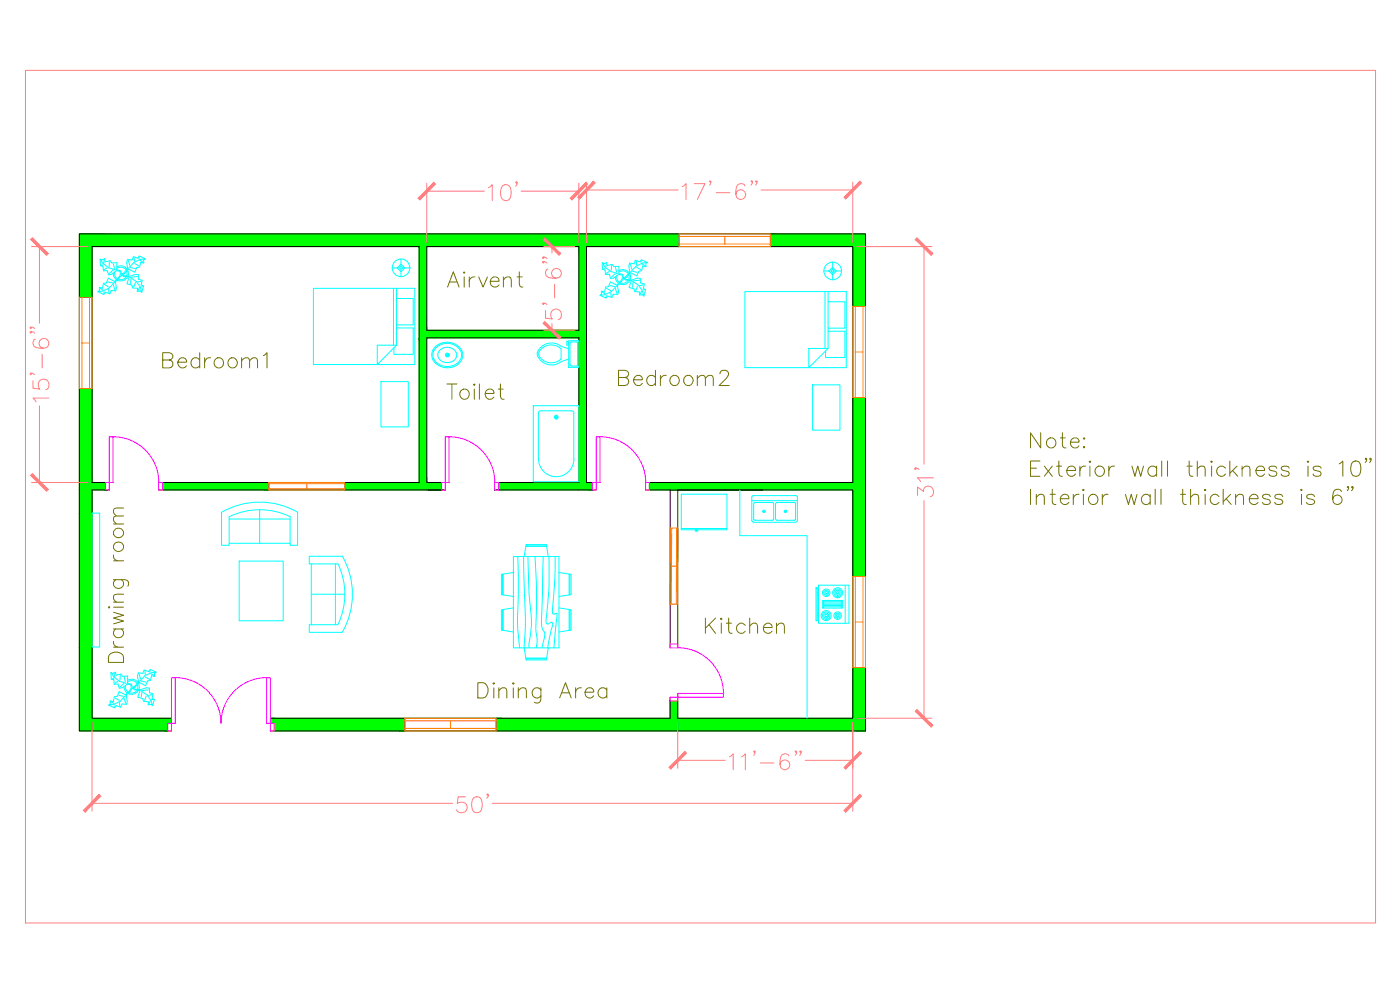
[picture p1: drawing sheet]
<svg xmlns="http://www.w3.org/2000/svg" width="420mm" height="297mm" viewBox="0 0 420 297" stroke-linecap="round" stroke-linejoin="round" font-family="sans-serif">
<defs><g id="words">
<g font-size="10.1" fill="#727200">
<text x="39.5" y="200" transform="rotate(-90 39.5 200)">Drawing room</text>
<text x="142.2" y="212">Dining Area</text>
</g>
<g font-size="9.7" fill="#ff7f7f">
<text x="145.3" y="61.4">10'</text>
<text x="203.6" y="61">17'-6&quot;</text>
<text x="169.3" y="97" transform="rotate(-90 169.3 97)">5'-6&quot;</text>
<text x="15.5" y="121.7" transform="rotate(-90 15.5 121.7)">15'-6&quot;</text>
<text x="281.2" y="150.3" transform="rotate(-90 281.2 150.3)">31'</text>
<text x="217.7" y="232.1">11'-6&quot;</text>
<text x="135.8" y="245.2">50'</text>
</g>
<g font-size="8.4" fill="#727200">
<text x="133" y="87.5">Airvent</text>
<text x="47.6" y="111.5">Bedroom1</text>
<text x="184.5" y="116.8">Bedroom2</text>
<text x="133" y="121">Toilet</text>
<text x="210.6" y="191.2">Kitchen</text>
</g>
</g></defs>
<!-- layer: Hatches -->
<g fill="#0f0" stroke="#0f0" stroke-width=".3">
<path d="M201.1 147h2.3z"/>
<path d="M231.2 70.2l28.5 3.8v-3.8zM231.2 70.2l28.5 3.8h-28.5z"/>
<path d="M23.8 70.2l180 3.8v-3.8zM23.8 70.2l180 3.8h-180z"/>
<path d="M23.8 74l3.8 15.2v-15.2zM23.8 74l3.8 15.2h-3.8z"/>
<path d="M255.9 74l3.8 17.9v-17.9zM255.9 74l3.8 17.9h-3.8z"/>
<path d="M173.7 74l2.3 25.1v-25.1zM173.7 74l2.3 25.1h-2.3z"/>
<path d="M125.8 74l2.3 25.1v-25.1zM125.8 74l2.3 25.1h-2.3z"/>
<path d="M125.8 99.1l50.2 2.3v-2.3zM125.8 99.1l50.2 2.3h-50.2z"/>
<path d="M255.9 119.3l3.8 25.5v-25.5zM255.9 119.3l3.8 25.5h-3.8z"/>
<path d="M173.7 101.4l2.3 43.4v-43.4zM173.7 101.4l2.3 43.4h-2.3z"/>
<path d="M125.8 101.4l2.3 43.4v-43.4zM125.8 101.4l2.3 43.4h-2.3z"/>
<path d="M23.8 116.6l3.8 28.2v-28.2zM23.8 116.6l3.8 28.2h-3.8z"/>
<path d="M194.9 144.8l64.8 2.2v-2.2zM194.9 144.8l64.8 2.2h-64.8z"/>
<path d="M149.6 144.8l28.2 2.2v-2.2zM149.6 144.8l28.2 2.2h-28.2z"/>
<path d="M103.5 144.8l29 2.2v-2.2zM103.5 144.8l29 2.2h-29z"/>
<path d="M48.8 144.8l31.9 2.2v-2.2zM48.8 144.8l31.9 2.2h-31.9z"/>
<path d="M23.8 144.8l7.9 2.2v-2.2zM23.8 144.8l7.9 2.2h-7.9z"/>
<path d="M23.8 147l3.8 7v-7zM23.8 147l3.8 7h-3.8z"/>
<path d="M255.9 147l3.8 26v-26zM255.9 147l3.8 26h-3.8z"/>
<path d="M23.8 154l3.8 40.1v-40.1zM23.8 154l3.8 40.1h-3.8z"/>
<path d="M255.9 200.3l3.8 15.2v-15.2zM255.9 200.3l3.8 15.2h-3.8z"/>
<path d="M201.1 210.3l2.3 5.2v-5.2zM201.1 210.3l2.3 5.2h-2.3z"/>
<path d="M23.8 194.1l3.8 21.4v-21.4zM23.8 194.1l3.8 21.4h-3.8z"/>
<path d="M81.1 215.5l40.4 1.5v-1.5zM81.1 215.5l40.4 1.5h-40.4z"/>
<path d="M23.8 215.5l27.7 1.5v-1.5zM23.8 215.5l27.7 1.5h-27.7z"/>
<path d="M148.9 215.5l110.8 3.8v-3.8zM148.9 215.5l110.8 3.8h-110.8z"/>
<path d="M82.3 217l39.2 2.3v-2.3zM82.3 217l39.2 2.3h-39.2z"/>
<path d="M23.8 217l26.5 2.3v-2.3zM23.8 217l26.5 2.3h-26.5z"/>
</g>
<!-- layer: 0 -->
<g fill="none" stroke="#000" stroke-width=".3">
<path d="M128.1 74h45.6v25.1h-45.6zM32.8 147h-5.2v68.5h23.9M33.9 144.8h-6.3v-70.8h98.2v70.8h-78.2M47.6 147h86M128.5 147.1h5.1M134.8 144.8h-6.7v-43.4h45.6v43.4h-25.3M148.4 147h30.5M148.4 147.1h1.2M180.1 144.8h-4.1v-70.8h79.9v70.8h-62.2M193.7 147h7.4v47.4M201.1 147.1h27.8M203.4 194.4v-47.4h52.5v68.5h-52.5v-7.4"/>
<path d="M51.5 219.3h-27.7v-149.1h235.9v149.1h-178.6M201.1 209.2v6.3h-120"/>
</g>
<!-- layer: Door -->
<g fill="none" stroke="#f0f" stroke-width=".3">
<path d="M32.8 131h1.1v13.8h-1.1zM34 131a13.7 13.7 0 0 1 13.7 13.7M133.6 131h1.2v13.8h-1.2zM134.8 131a13.7 13.7 0 0 1 13.7 13.7M178.9 131h1.2v13.8h-1.2zM180.1 131a13.7 13.7 0 0 1 13.7 13.7M31.7 144.8h1.1v2.2h-1.1zM47.6 144.8h1.2v2.2h-1.2zM132.5 144.8h1.1v2.3h-1.1zM148.4 144.8h1.2v2.3h-1.2zM177.8 144.8h1.1v2.2h-1.1zM193.7 144.8h1.2v2.2h-1.2z"/>
<path d="M201.1 193.2h2.3v1.2h-2.3zM203.4 194.3a13.7 13.7 0 0 1 13.7 13.7M50.3 217h1.2v2.3h-1.2zM51.5 203.4h1.1v13.6h-1.1zM52.6 203.3a13.7 13.7 0 0 1 13.7 13.7 13.7 13.7 0 0 1 13.7-13.7M80 203.4h1.1v13.6h-1.1zM81.1 217h1.2v2.3h-1.2zM201.1 209.2h2.3v1.1h-2.3zM203.4 208.1h13.7v1.1h-13.7z"/>
</g>
<!-- layer: Window -->
<g fill="none" stroke="#ff7f00" stroke-width=".3">
<path d="M203.8 70.2h27.4v3.8h-27.4zM203.8 73.2h27.4M203.8 70.9h27.4M217.5 70.9v2.3M23.8 89.2h3.8v27.4h-3.8zM24.6 89.2v27.4M26.9 89.2v27.4M255.9 91.9h3.8v27.4h-3.8zM256.7 91.9v27.4M259 91.9v27.4M24.6 102.9h2.3M256.7 105.6h2.3"/>
<path d="M80.7 144.8h22.8v2.2h-22.8zM80.7 146.6h22.8M80.7 145.1h22.8M92.1 145.1v1.5M201.2 158.4h2.2v22.9h-2.3zM201.6 158.4l-.1 22.9M203.1 158.4l-.1 22.9M201.5 169.9h1.5M255.9 173h3.8v27.3h-3.8zM256.7 173v27.3M259 173v27.3M256.7 186.6h2.3"/>
<path d="M121.5 215.5h27.4v3.8h-27.4zM121.5 218.6h27.4M121.5 216.3h27.4M135.2 216.3v2.3"/>
</g>
<!-- layer: Blocks -->
<g fill="none" stroke="#0ff" stroke-width=".3">
<path d="M30 77.8l.1 1.9 .8 .2 .2 1.4 1.1-.1 .4 1.3 .9-.2 1.5-1.1 1 .2 .1 .9-.6 1.2-1.1 .9-1.9-.9-.6 1.4-.8 .1-.4 1.5-.9-.3v1l-.4 .3 1.5-.2 1.9-.9 1.6-1.7M30.9 79.5l-.5 .1M31.2 77.9l-.1 1.1M32.8 78.6v1.4M34 79.1l.4 1.5M38.5 78.1l.5 1.6M40.2 77.3l.2 1.1M40.4 79.1l1.2 .7M41.8 77.1l-.1 .5M42 78.1l.9 .5M43.6 77.6l-1.8-.8-.5 .7-1.3-.5-.4 1-1.3-.2-.3 1 .3 1.8-1.3 1.4-.6 .2-.1-.9-1.3-.4 .1-2.1-1.6 .1-.5-.7-1.4 .4-.2-1-.8 .4-.6-.2 .9 1.2 1.7 1.3 2 .7M120.3 79.2l1.2 1.2-1.2 1.1-1.1-1.1z"/>
<path d="M120.3 77.7v2.3M180.7 78.9l.1 1.9 .8 .2 .1 1.4 1.1-.1 .4 1.3 1-.2 1.5-1.1 1 .2 .1 1-.7 1.1-1 .9-1.9-.9-.6 1.4-.8 .1-.4 1.5-.9-.3v1l-.4 .3 1.5-.2 1.9-.9 1.5-1.7M181.9 79.1l-.1 1M183.5 79.7v1.4M189.2 79.2l.4 1.6M191 78.4v1.1M192.4 78.2v.5M192.7 79.2l.9 .5M194.3 78.7l-1.8-.7-.5 .6-1.3-.5-.4 1-1.3-.2-.3 1 .3 1.8-1.3 1.4-.6 .2-.2-.9-1.2-.3v-2.2l-1.5 .1-.5-.7-1.4 .4-.2-1-.8 .4-.6-.2 .9 1.3 1.7 1.2 2 .7M249.9 78.7v2.3M30 86.5l.9 .6M31.3 87.5l-.1 .5"/>
<path d="M31.3 85.3l1.2 .7M32.2 80.3l-1 .6M32.4 84.6l1.4 .3M32.6 86.8l.1 1.1M33.9 81l-1.1 1.1M34 82l.1 .9 .8 1M34 85.5l.4 1.5M34.4 81.7l.2 1.3 .7 .7M35.1 80.5a2.01 2.01 0 0 1 2.8 .6M35.1 80.1a2.35 2.35 0 0 1 3.1 .7M37.9 83l-1.1 .8h-1.4M38 81.4v1.4"/>
<path d="M38.3 83.1a2.35 2.35 0 0 1-3.1 1M38.3 81l.3 1.1-.2 .7M38.6 80.5l1.6-1.7 1.9-1 1.5-.2-.5 .4v.9l-.9-.2-.3 1.4-.9 .1-.5 1.5-1.9-1-1.3 1.5-.6 .1 .5 .4 1.6 .2 1.9-.6 .9 .2v1.3l1.1 .3-.3 1.3 .7 .4-.6 1.9M39 83.1l1.9 1.4 1.2 1.7 .4 1.5-.4-.4-.9 .1 .1-.9-1.4-.1-.3-.9-1.5-.3 .7-2.1-1.7-.2-.7-.4-1.7 2 .3 1.9-.3 .9-1.4-.1-.3 1-1.3-.5-.6 .6-1.7-.8M39.1 80.2l1.5 .4M39.3 83.7l-.1 1.5M40.7 84.7l-.6 1.4M41.2 83l-1.8 .2M41.9 86.2l-.4 1M42.3 85.8h.5M42.4 84.4l-1.1 .2M94.1 86.5h30.4v22.9h-30.4z"/>
<path d="M117.7 80.4h2.3M118.1 86.5v17.1M119 98.4h5v7.9h-5.8v-2M119 89.6h5v7.9h-5M119 86.5v17.1M120.3 80.8v2.2M120.7 80.4h2.3M180.7 87.7l.9 .5M181.6 80.6l-.5 .2M181.9 88.6v.5M182 86.5l1.2 .7M182.9 81.4l-1 .6"/>
<path d="M183 85.7l1.5 .3M183.3 87.9l.1 1.1M184.6 82.1l-1.2 1.1M184.7 86.6l.5 1.5M184.7 83.1l.3 1.3 .7 .6M184.7 80.2l.4 1.5M185.1 82.8l.2 1.3 .7 .7M185.7 81.2a2.35 2.35 0 0 1 3.1 .7M185.8 81.6a2.01 2.01 0 0 1 2.8 .6M188.6 84.1l-1.1 .8h-1.4M188.7 82.5v1.4M189 84.2a2.35 2.35 0 0 1-3.2 1"/>
<path d="M189 82.1l.3 1.1-.2 .7M189.3 81.6l1.6-1.7 1.9-1 1.5-.2-.5 .4v.9l-.9-.2-.3 1.4-.8 .2-.7 1.4-1.9-1-1.2 1.5-.6 .2 .4 .3 1.7 .3 1.8-.7 1 .2v1.3l1.1 .3-.3 1.4 .6 .3-.5 1.9M189.6 84.3l2 1.3 1.2 1.8 .4 1.4-.4-.4-.9 .1 .1-.9-1.5-.1-.2-.8-1.5-.4 .7-2.1-1.7-.2-.7-.4-1.7 2 .3 1.9-.3 .9-1.3-.1-.5 1-1.3-.5-.5 .6-1.7-.8M189.9 81.4l1.4 .3M190 84.8l-.1 1.5M191.1 80.2l1.2 .7M191.3 85.9l-.5 1.3M191.9 84.1l-1.8 .2M192.6 87.4l-.5 .9M192.9 86.9h.6M193.1 85.5l-1.1 .2M223.5 87.5h30.5v22.8h-30.5z"/>
<path d="M247.2 81.3h2.3M247.6 87.5v17M248.5 99.4h5.1v7.9h-5.8v-2M248.5 90.5h5.1v8h-5.1M248.5 87.5v17M248.7 81.3l1.2-1.1 1.1 1.1-1.1 1.2zM249.9 81.7v2.3M250.3 81.3h2.2M113.2 103.6h5.8l-5.8 5.8zM114.3 114.5h8.2v13.6h-8.2zM130.2 105.1a2.86 2.86 0 0 0 0 2.6M131.2 104l-.9 1.2"/>
<path d="M131.6 107.3l.6 .8 .9 .5M132.6 103.3l-1.4 .7M132.6 103.3a5.3 5.3 0 0 1 3.4 0M133.8 106.5h.8M134.2 106.2v.7M135.9 103.4a4 4 0 0 1 2.3 1.9M136.1 103a4.7 4.7 0 0 0-6.5 3.4 4.7 4.7 0 0 0 6.3 3.7 4 4 0 0 0 2.6-2M136.2 103.1a4.2 4.2 0 0 1 2.4 2.1M136.2 104.9a1.94 1.94 0 0 1 .6 2.5M136.2 104.9a2.88 2.88 0 0 0-3-.6 2.88 2.88 0 0 0-1.8 2.5l.2 .6M136.8 107.4a3.1 3.1 0 0 1-3.7 1.2M138.2 105.3a3.6 3.6 0 0 1-4 4.7 4.3 4.3 0 0 1-4-2.3"/>
<path d="M138.6 105.2a3.2 3.2 0 0 1-.1 2.9M161.2 106.6a4.6 4.6 0 0 0 7.2 1.9M161.3 105.8v.8M168.4 104.7v3M168.4 103.9l2.3 .8M168.4 104.7a4.1 4.1 0 0 0-6.7 1.5 4.1 4.1 0 0 0 6.7 1.5M168.4 103.9a4.6 4.6 0 0 0-7.2 1.9M170.7 102.2h3v8h-3zM170.7 103.2h-.2v-.8h-.4v1.1h.6M170.7 107.7l-2.3 .8M171.1 103v6.4l.4 .4M171.4 109.8h1.6"/>
<path d="M173 102.6h-1.7l-.2 .4M173 102.6l.3 .4M173.3 103v6.4l-.3 .4M242.7 104.5h5.8l-5.8 5.8zM243.9 115.5h8.2v13.6h-8.2zM160 121.7h13.7v22.9h-13.7zM161.6 124v13.7M161.6 137.7a5.3 5.3 0 0 0 5.3 5.3 5.3 5.3 0 0 0 5.3-5.3M162.3 123.3l-.5 .2-.2 .5M162.3 123.3h9.1M166.5 125.2h.8M166.9 124.8v.7"/>
<path d="M171.5 123.3l.5 .2 .2 .5M172.2 124v13.7M27.6 154h2.3v40.1h-2.3zM66.5 153.7v9.9h2.3v-8.6a21.2 21.2 0 0 1 18.3 0v8.6h2.2v-9.9M66.5 153.7a22.9 22.9 0 0 1 22.9 0M68.8 155.7h18.3M77.9 152.9v10.1M204.5 148.3h13.7v10.6h-13.7zM204.5 158.6h13.7M208.6 158.9v.4h.8v-.4M209 158.6v.7M222 147.1v13.6h20.2v54.8"/>
<path d="M225.6 156.1l.6 .6M225.6 150.2h13.7M226.2 151.2v4.5M226.2 156.7h12.5M226.2 148.7h12.5M226.2 148.7l-.6 .5v6.9M226.2 151.1l.4-.3h5.2l.4 .3M226.2 155.7l.4 .4M226.6 156.1h5.2M232.2 155.7l-.4 .4M232.2 151.2v4.5M232.7 151.2v4.5"/>
<path d="M232.8 151.1l.3-.3h5.3l.3 .3M232.8 155.7l.3 .4M233.1 156.1h5.3M238.7 155.7l-.3 .4M238.7 151.2v4.5M238.8 148.7l.5 .5M239.3 149.3v6.8M239.3 156.1l-.5 .6M68.8 163h18.3M71.8 168.3h13.2v18h-13.2zM93.4 178.3h10.1M93.4 169.2v18.2"/>
<path d="M100.7 169.2v18.2M101.4 169.1a21.1 21.1 0 0 1 0 18.3M102.7 166.9h-9.9v2.3h8.6M102.7 166.9a22.9 22.9 0 0 1 0 22.8M150.5 172.3l.3-.1v6.3l-.3-.1zM154.1 167h13.7v27.4h-13.7zM154.1 171.8l-3.1 .4v6.3l3.1 .5M155.4 167l.2 5.8-.2 9.6a51.5 51.5 0 0 0 .6 12M157.1 167l.6 18.3-.4 9.1 .5 3h6.3l.4-3M157.3 167l.5-3.1h6.3l.4 3.1M157.9 163.4h6.1v.4h-6.2zM158.4 167l.4 11.1 .7 7.6v1.9l-.8 5.6 .1 1.2"/>
<path d="M160.6 167a243.7 243.7 0 0 1 .3 22.5l.3 2.5-.3 2.4M163 167l-.4 16.1a12.8 12.8 0 0 0 .2 5.7 2.88 2.88 0 0 1 .3 3.5l-.5 2.1M164.7 167v9.3l-.5 7.2a6.1 6.1 0 0 0-.2 3.6 1.28 1.28 0 0 0 1.5-.4 .87 .87 0 0 1 .2 1.5l-1.3 6.2M166.6 167l-.1 6.3-.7 10.2a.64 .64 0 0 0 .4 .7 .64 .64 0 0 0 .7-.2l.1 .1a3.3 3.3 0 0 1-.1 2.5l-.7 7.8M167.8 171.8l3 .4v6.3l-3 .5M171 172.2l.4 .1v6.1l-.4 .1zM244.9 176.3h.4v10h-.4zM245.3 178.6h.3M245.3 177.9h.3M245.6 175.6h9.2v11.4h-9.2zM253.6 175.6v11.4M101.4 187.4h-8.6v2.3h9.9"/>
<path d="M150.5 183l.3-.1v6.2l-.3-.1zM154.1 182.4l-3.1 .5v6.3l3.1 .4M157.8 197.6h6.2v.4h-6.1zM167.8 182.4l3 .5v6.3l-3 .4M171 182.9l.4 .1v6l-.4 .1zM245.3 184h.3M245.3 184.7h.3M246.8 180.2h6.1v2.2h-6.1zM247.2 180.2v2.2M247.2 182.1h5.3M247.2 181.7h5.3M247.2 181.3h5.3"/>
<path d="M247.2 180.9h5.3M247.2 180.5h5.3M252.5 180.2v2.2M33.3 201.8l.1 2 .7 .1 .2 1.4 1.1-.1 .4 1.3 1-.2 1.4-1 1.1 .2 .1 .9-.7 1.1-1 1-1.9-1-.6 1.4-.9 .2-.3 1.5-1-.3 .1 .9-.5 .4 1.5-.2 2-1 1.5-1.6M33.3 210.6l.9 .5M34.1 203.1l1.7 1.3 2.1 .6M34.1 203.5l-.5 .2M34.5 209.4l1.3 .7M34.5 211.6l-.1 .5M35.4 204.4l-.9 .6M35.6 208.6l1.5 .3M35.8 210.8l.2 1.1"/>
<path d="M36.1 202.6l-.1 1.4M37.2 205l-1.2 1.1M37.2 209.5l.5 1.6M37.2 206l.2 .9 .8 1M37.3 203.2l.3 1.4M37.7 205.7l.2 1.3 .6 .7M38.3 204.6a2.01 2.01 0 0 1 2.8 .5M38.3 204.1a2.35 2.35 0 0 1 3.1 .7M41.2 207l-1.1 .9-1.4-.1M41.3 205.4l-.1 1.4M41.5 201.9l-.2 .9 .2 1.9-1.2 1.4-.6 .1-.2-.9-1.2-.3v-2.2M41.5 207.1a2.35 2.35 0 0 1-3.1 1"/>
<path d="M41.6 205.1l.2 1-.1 .7M41.7 202.2l.5 1.5M41.9 204.5l1.5-1.7 1.9-.9 1.5-.2-.4 .3v1l-.9-.3-.3 1.5-.9 .1-.6 1.4-1.9-.9-1.3 1.4-.6 .2 .5 .3 1.7 .3 1.8-.6 1 .1v1.3l1 .3-.2 1.4 .6 .4-.5 1.8M42.2 207.2l2 1.3 1.2 1.8 .4 1.4-.4-.3-1 .1 .2-.9-1.5-.2-.3-.8-1.5-.4 .7-2-1.7-.2-.6-.5-1.8 2.1 .3 1.9-.2 .9-1.4-.2-.4 1-1.3-.5-.5 .7-1.8-.8M42.4 204.3l1.4 .4M42.6 207.7l-.2 1.5M43.5 201.3l.1 1.1M43.6 203.1l1.3 .8M43.9 208.8l-.5 1.3M44.5 207l-1.8 .2M45 201.2l-.1 .5M45.1 210.3l-.4 .9"/>
<path d="M45.3 202.1l.9 .6M45.5 209.9h.5M45.7 208.4l-1.1 .2M46.8 201.7l-1.7-.8-.5 .6-1.3-.5-.5 1"/>
<circle cx="120.4" cy="80.4" r="2.65"/>
<circle cx="120.4" cy="80.4" r=".36"/>
<circle cx="249.9" cy="81.3" r="2.65"/>
<circle cx="249.9" cy="81.3" r=".36"/>
<circle cx="134.2" cy="106.5" r=".57"/>
<circle cx="134.2" cy="106.5" r=".36"/>
<circle cx="166.9" cy="125.1" r=".36"/>
<circle cx="166.9" cy="125.1" r=".57"/>
<circle cx="229.2" cy="153.4" r=".36"/>
<circle cx="229.2" cy="153.4" r=".19"/>
<circle cx="235.7" cy="153.4" r=".36"/>
<circle cx="235.7" cy="153.4" r=".19"/>
<circle cx="248" cy="177.8" r=".36"/>
<circle cx="248" cy="177.8" r=".74"/>
<circle cx="248" cy="177.8" r="1.12"/>
<circle cx="251.4" cy="177.8" r=".36"/>
<circle cx="251.4" cy="177.8" r=".74"/>
<circle cx="251.4" cy="177.8" r="1.12"/>
<circle cx="251.4" cy="177.8" r="1.5"/>
<circle cx="248" cy="184.7" r=".36"/>
<circle cx="248" cy="184.7" r=".74"/>
<circle cx="248" cy="184.7" r="1.12"/>
<circle cx="248" cy="184.7" r="1.5"/>
<circle cx="251.4" cy="184.7" r=".36"/>
<circle cx="251.4" cy="184.7" r=".74"/>
<circle cx="251.4" cy="184.7" r="1.12"/>
</g>
<!-- layer: Dim -->
<g fill="none" stroke="#ff7f7f" stroke-width=".3">
<path d="M7.6 21.1h405.2v255.8h-405.2zM128.1 55v17.8M128.1 57.3h17.3M156.4 57.3h17.3M173.7 55v17.8M176 54.6v18.2M176 57h27.6M228.4 57h27.5M255.9 54.6v18.2M9.5 74h16.9M11.8 74v23M257.1 74h22.6"/>
<path d="M277.3 74v65.3M11.8 121.8v23M9.5 144.8h16.9M277.3 150.2v65.3M27.6 216.7v26.7M203.4 216.7v13.8M255.9 216.7v26.7M257.1 215.5h22.6M203.4 228.1h14.3M241.6 228.1h14.3M27.6 241h108.2M147.7 241h108.2"/>
</g>
<g fill="#ff7f7f" stroke="#ff7f7f" stroke-width=".3">
<path d="M9.2 71.8l4.8 4.8 .5-.5zM9.2 71.8l.5-.4 4.8 4.7z"/>
<path d="M9.7 142.1l-.5 .5 5.3 4.3zM9.2 142.6l5.3 4.3-.5 .5z"/>
<path d="M274.7 71.8l4.7 4.8 .5-.5zM274.7 71.8l.5-.4 4.7 4.7z"/>
<path d="M275.2 212.9l-.5 .5 5.2 4.3zM274.7 213.4l5.2 4.3-.5 .5z"/>
<path d="M29.7 238.4l-4.2 5.3 4.8-4.8zM29.7 238.4l-4.2 5.3-.5-.6z"/>
<path d="M258 238.4l-4.7 4.7 .5 .6zM258 238.4l.6 .5-4.8 4.8z"/>
<path d="M178.1 54.4l-4.2 5.3 4.7-4.8zM178.1 54.4l-4.2 5.3-.5-.5z"/>
<path d="M258 54.4l-4.7 4.8 .5 .5zM258 54.4l.6 .5-4.8 4.8z"/>
<path d="M171.1 59.5l.5 .5 4.3-5.3zM175.9 54.7l.4 .5-4.7 4.8z"/>
<path d="M130.2 54.7l-4.2 5.3 4.7-4.8zM125.5 59.5l4.7-4.8-4.2 5.3z"/>
<path d="M163 71.8l4.8 4.8 .5-.5zM163 71.8l.5-.4 4.8 4.7z"/>
<path d="M163.5 96.5l-.5 .5 5.3 4.2zM163 97l5.3 4.2-.5 .5z"/>
<path d="M258 225.5l-4.7 4.7 .5 .5zM258 225.5l.6 .5-4.8 4.7z"/>
<path d="M205.6 225.5l-4.3 5.2 4.7-4.7zM200.8 230.2l4.8-4.7-4.3 5.2z"/>
</g>
<!-- layer: Text -->
<g fill="none" stroke="#727200" stroke-width=".3">
<path d="M312.1 138.3h-2.8v4.6h2.8M312.3 129.9v4.5l-3-4.5v4.5M313.4 139.9l2.4 3M315.8 139.9l-2.4 3M317.1 139.9h1.5M317.8 138.3v3.7l.2 .7 .8 .2M318.2 131.4h1.5M318.8 129.9v3.6l.3 .7 .8 .2M321.3 132.7h2.5a1.34 1.34 0 0 0-1.5-1.4 1.34 1.34 0 0 0-1 1.8 1.39 1.39 0 0 0 1 1.3 1.39 1.39 0 0 0 1.5-.6M324.1 139.9v3M325.1 131.6l.3-.2 .2 .2-.2 .2zM325.1 134.2l.3-.2 .2 .2-.2 .2z"/>
<path d="M325.8 139.9a1.44 1.44 0 0 0-1.7 1.3M327.1 138.3l.2 .2-.2 .3-.2-.3zM327.1 139.9v3M332.8 139.9v3M334.5 139.9a1.44 1.44 0 0 0-1.7 1.3M339.7 139.9l.9 3 .8-3 .9 3 .9-3M347.1 139.9v3M348.6 138.3v4.6M350.4 138.3v4.6M356.3 139.9h1.5M356.9 138.3v3.7l.2 .7 .9 .2M359.3 138.3v4.6"/>
<path d="M363.6 138.3l.2 .2-.2 .3-.2-.3zM363.6 139.9v3M369.1 138.3v4.6M371.2 139.9l-2.1 2.1M372.8 139.9v3M392.5 138.3l.3 .2-.3 .3-.2-.3zM392.5 139.9v3M401.9 139.2l1.1-.9v4.6M406 138.5a1.49 1.49 0 0 1 2.2 .7 3.9 3.9 0 0 1-.4 3.5 1.51 1.51 0 0 1-2.2-.7 3.7 3.7 0 0 1 .4-3.5zM410.2 137.7l-.3 .2-.2-.2 .2-.3a.85 .85 0 0 1-.2 1.4M411.5 137.7l-.2 .2-.3-.2 .3-.3a.85 .85 0 0 1-.3 1.4M309.3 140.5h1.7"/>
<path d="M309.3 146.8v4.6M311 149.2l1.1-.9 1.1 .2 .2 .7v2.2M311 148.3v3.1M315.2 148.3h1.5M315.8 146.8v3.7l.2 .7 .9 .2M318.2 149.6h2.6a1.29 1.29 0 0 0-1.3-1.4 1.29 1.29 0 0 0-1.3 1.4 1.43 1.43 0 0 0 .8 1.7 1.43 1.43 0 0 0 1.8-.6M320.2 141.2h2.6a1.35 1.35 0 0 0-1.6-1.4 1.35 1.35 0 0 0-1 1.8 1.4 1.4 0 0 0 1 1.3 1.4 1.4 0 0 0 1.6-.7M322.1 148.3v3.1M323.8 148.3a1.49 1.49 0 0 0-1.7 1.3M325.1 146.8l.3 .2-.3 .2-.2-.2zM325.1 148.3v3.1M330.8 148.3v3.1"/>
<path d="M332.6 148.3a1.44 1.44 0 0 0-1.8 1.3M337.8 148.3l.9 3.1 .8-3.1 .9 3.1 .8-3.1M345.2 149a1.46 1.46 0 0 0-2.2-.2 1.46 1.46 0 0 0 0 2.2 1.46 1.46 0 0 0 2.2-.3M345.2 148.3v3.1M346.7 146.8v4.6M347.1 140.5a1.46 1.46 0 0 0-2.1-.2 1.46 1.46 0 0 0 0 2.1 1.46 1.46 0 0 0 2.1-.2M348.4 146.8v4.6M354.3 148.3h1.5M355 146.8v3.7l.2 .7 .8 .2M357.3 149.2l1.1-.9 1.1 .2 .2 .7v2.2M357.3 146.8v4.6M359.3 140.7l1.1-.8 1.1 .2 .2 .6v2.2"/>
<path d="M361.7 146.8l.2 .2-.2 .2-.2-.2zM361.7 148.3v3.1M365.8 149a1.46 1.46 0 0 0-2.1-.2 1.46 1.46 0 0 0 0 2.2 1.46 1.46 0 0 0 2.1-.3M367.1 146.8v4.6M367.8 140.5a1.46 1.46 0 0 0-2.2-.2 1.46 1.46 0 0 0 0 2.1 1.46 1.46 0 0 0 2.2-.2M368 149.6l1.5 1.8M369.3 148.3l-2.2 2.2M369.9 141.2l1.6 1.7M370.8 149.2l1.1-.9 1.1 .2 .2 .7v2.2M370.8 148.3v3.1M372.8 140.7l1.1-.8 1 .2 .2 .6v2.2M374.9 149.6h2.7a1.35 1.35 0 0 0-1.6-1.3 1.35 1.35 0 0 0-1.1 1.8 1.42 1.42 0 0 0 1.1 1.3 1.42 1.42 0 0 0 1.6-.7"/>
<path d="M376.9 141.2h2.6a1.34 1.34 0 0 0-1.5-1.4 1.34 1.34 0 0 0-1.1 1.8 1.38 1.38 0 0 0 1.1 1.3 1.38 1.38 0 0 0 1.5-.7M381.2 149a1.33 1.33 0 0 0-2.3 0l.6 .6 1.5 .5 .2 .6a1.38 1.38 0 0 1-2.3 0M383.2 140.5a1.38 1.38 0 0 0-2.4 0l.2 .5 2 .6 .2 .6a1.33 1.33 0 0 1-2.4 0M385 149a1.38 1.38 0 0 0-2.4 0l.6 .6 1.5 .5 .3 .6a1.42 1.42 0 0 1-2.4 0M386.9 140.5a1.42 1.42 0 0 0-2.4 0l.2 .5 2 .6 .2 .6a1.38 1.38 0 0 1-2.4 0M390.6 146.8l.2 .2-.2 .2-.2-.2zM390.6 148.3v3.1M394.5 149a1.38 1.38 0 0 0-2.4 0l.7 .6 1.5 .5 .2 .6a1.42 1.42 0 0 1-2.4 0M396.5 140.5a1.42 1.42 0 0 0-2.4 0l.2 .5 2 .6 .2 .6a1.38 1.38 0 0 1-2.4 0M402.6 147.5a1.37 1.37 0 0 0-2-.5 4.3 4.3 0 0 0-.4 3.7 1.42 1.42 0 0 0 2.3 .2 1.42 1.42 0 0 0-.6-2.2 1.42 1.42 0 0 0-1.9 1.1M404.7 146.2l-.2 .2-.2-.2 .2-.2a.82 .82 0 0 1-.2 1.2M406 146.2l-.2 .2-.2-.2 .2-.2 .2 .2v.4l-.4 .6"/>
<circle cx="315.5" cy="132.9" r="1.5"/>
<circle cx="328.1" cy="149.8" r="1.52"/>
<circle cx="330.1" cy="141.3" r="1.5"/>
</g>
<use href="#words"/>
</svg>
